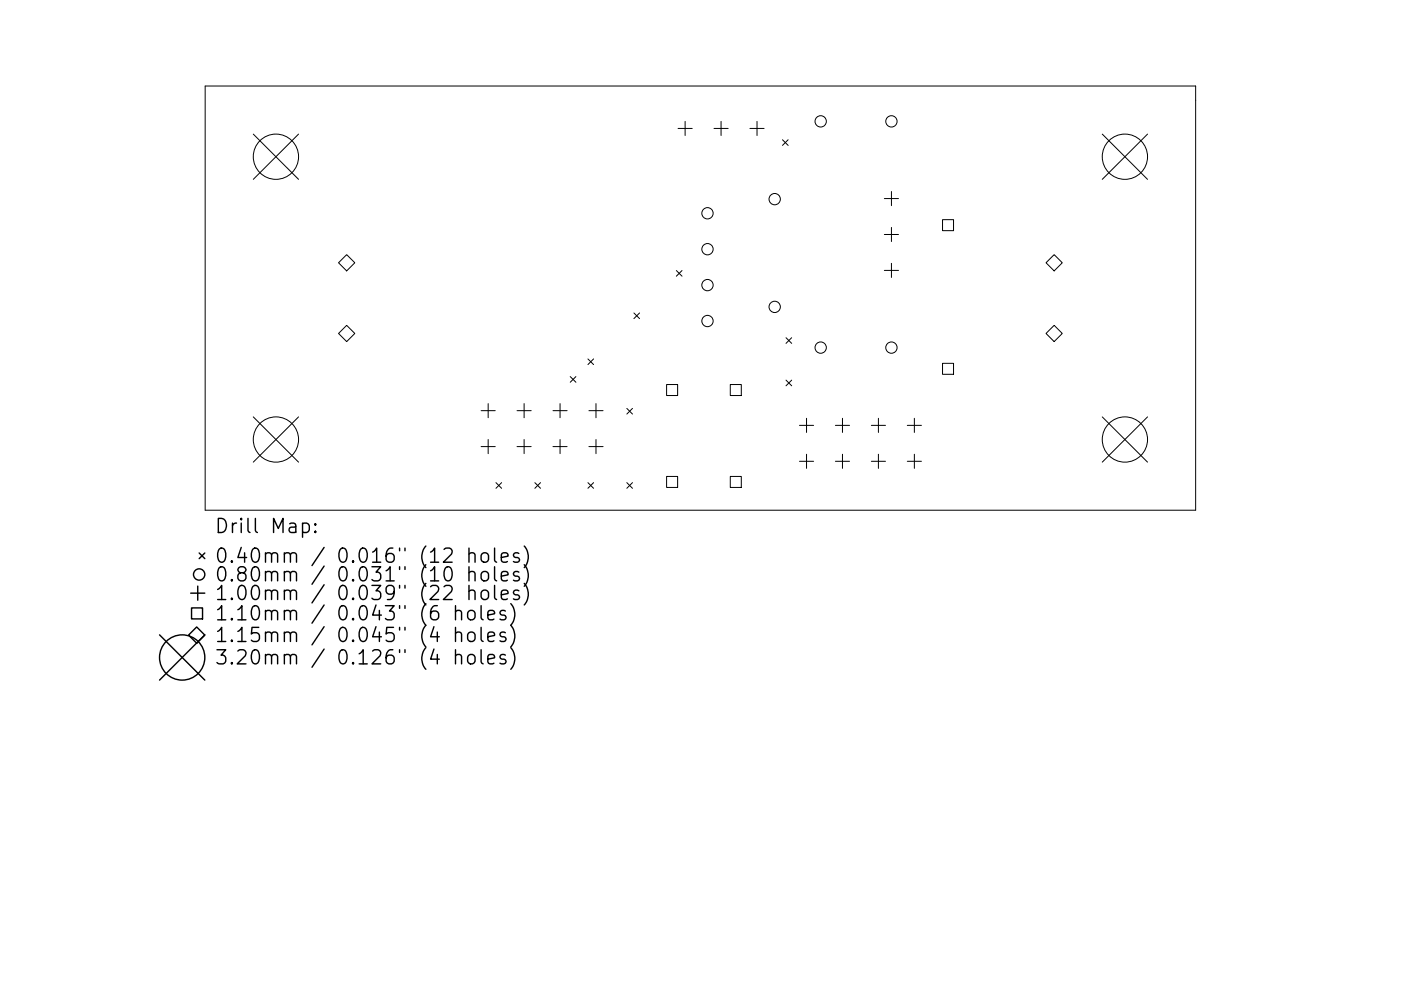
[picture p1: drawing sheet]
<svg xmlns="http://www.w3.org/2000/svg" width="297mm" height="210mm" viewBox="0 0 297 210" stroke-linecap="round" stroke-linejoin="round" font-family="sans-serif">
<defs><g id="words">
<g font-size="4.2">
<text x="45.4" y="113.1">Drill Map:</text>
<text x="45.4" y="119.4">0.40mm / 0.016&quot; (12 holes)</text>
<text x="45.4" y="123.4">0.80mm / 0.031&quot; (10 holes)</text>
<text x="45.4" y="127.3">1.00mm / 0.039&quot; (22 holes)</text>
<text x="45.4" y="131.6">1.10mm / 0.043&quot; (6 holes)</text>
<text x="45.4" y="136.2">1.15mm / 0.045&quot; (4 holes)</text>
<text x="45.4" y="141">3.20mm / 0.126&quot; (4 holes)</text>
</g>
</g></defs>
<g fill="none" stroke="#000" stroke-width=".21">
<path d="M43.5 18.3h210v90h-210zM53.7 28.5l9.6 9.6M63.3 28.5l-9.6 9.6M143.8 27.3h3M145.3 25.8v3M151.4 27.3h3M152.9 25.8v3M159 27.3h3M160.5 25.8v3M165.9 29.7l1.2 1.2M167.1 29.7l-1.2 1.2M233.7 28.5l9.6 9.6"/>
<path d="M243.3 28.5l-9.6 9.6M71.8 55.8l1.7-1.8 1.7 1.8-1.7 1.7zM143.4 57.4l1.2 1.2M144.6 57.4l-1.2 1.2M187.5 42.1h3M187.5 49.8h3M187.5 57.4h3M189 40.6v3M189 48.3v3M189 55.9v3M199.8 46.6h2.4v2.3h-2.4zM221.8 55.8l1.7-1.8 1.7 1.8-1.7 1.7z"/>
<path d="M73.5 69l1.7 1.8-1.7 1.7-1.7-1.7zM120.9 79.9l1.2 1.2M122.1 79.9l-1.2 1.2M124.7 76.2l1.2 1.2M125.9 76.2l-1.2 1.2M134.4 66.4l1.2 1.2M135.6 66.4l-1.2 1.2M166.7 71.7l1.2 1.2M167.9 71.7l-1.2 1.2M199.8 77.1h2.4v2.3h-2.4zM221.8 70.8l1.7-1.8 1.7 1.8-1.7 1.7zM53.7 88.5l9.6 9.6"/>
<path d="M63.3 88.5l-9.6 9.6M102 87.1h3M102 94.8h3M103.5 85.6v3M103.5 93.3v3M109.6 87.1h3M109.6 94.8h3M111.1 85.6v3M111.1 93.3v3M117.2 87.1h3M117.2 94.8h3M118.7 85.6v3"/>
<path d="M118.7 93.3v3M124.9 87.1h3M124.9 94.8h3M126.4 85.6v3M126.4 93.3v3M132.9 86.7l1.2 1.2M134.1 86.7l-1.2 1.2M141.3 81.6h2.4v2.3h-2.4zM154.8 81.6h2.4v2.3h-2.4zM166.7 80.7l1.2 1.2M167.9 80.7l-1.2 1.2M169.5 90.3h3"/>
<path d="M169.5 97.9h3M171 88.8v3M171 96.4v3M177.1 90.3h3M177.1 97.9h3M178.6 88.8v3M178.6 96.4v3M184.7 90.3h3M184.7 97.9h3M186.2 88.8v3M186.2 96.4v3M192.4 90.3h3"/>
<path d="M192.4 97.9h3M193.9 88.8v3M193.9 96.4v3M233.7 88.5l9.6 9.6M243.3 88.5l-9.6 9.6M105.2 102.4l1.2 1.2M106.4 102.4l-1.2 1.2M113.4 102.4l1.2 1.2M114.6 102.4l-1.2 1.2M124.7 102.4l1.2 1.2M125.9 102.4l-1.2 1.2M132.9 102.4l1.2 1.2"/>
<path d="M134.1 102.4l-1.2 1.2M141.3 101.1h2.4v2.3h-2.4zM154.8 101.1h2.4v2.3h-2.4z"/>
<circle cx="58.5" cy="33.3" r="4.8"/>
<circle cx="174" cy="25.8" r="1.2"/>
<circle cx="189" cy="25.8" r="1.2"/>
<circle cx="238.5" cy="33.3" r="4.8"/>
<circle cx="150" cy="45.3" r="1.2"/>
<circle cx="150" cy="52.9" r="1.2"/>
<circle cx="164.3" cy="42.3" r="1.2"/>
<circle cx="150" cy="68.1" r="1.2"/>
<circle cx="150" cy="60.5" r="1.2"/>
<circle cx="164.3" cy="65.1" r="1.2"/>
<circle cx="174" cy="73.8" r="1.2"/>
<circle cx="189" cy="73.8" r="1.2"/>
<circle cx="58.5" cy="93.3" r="4.8"/>
<circle cx="238.5" cy="93.3" r="4.8"/>
</g>
<g fill="none" stroke="#000" stroke-width=".3">
<path d="M42.2 117.3l1.2 1.2M43.4 117.3l-1.2 1.2M64.1 111.1l.9-.1 .6 .6v.8l-.3 .4-.3 .2-.9-.2M66.9 112.7l.1 .1-.1 .2-.2-.2 .2-.1v.3M66.9 111.1l.1 .2-.1 .1-.2-.1 .2-.2v.3M99.4 117.6a.75 .75 0 0 1 1.3 .1v1.6M99.4 116.3v3M102.3 117.4a.81 .81 0 0 1 1.3 .5v.8a.81 .81 0 0 1-.8 .6 .81 .81 0 0 1-.8-.6v-.8zM104.9 116.3v2.6l.4 .4M106.3 118.3l1.4-.3-.1-.6-.9-.1-.4 .4v1.2l.1 .2 .3 .2 .9-.2M110 117.4l-.7-.1-.4 .4 .1 .4 1 .3 .1 .3-.1 .4-.3 .2-.8-.2M111.1 115.9a3.4 3.4 0 0 1 0 4.5"/>
<path d="M111.1 119.8a3.4 3.4 0 0 1 0 4.6M33.8 134.7l9.6 9.6M40 134.7l1.7-1.7 1.7 1.7-1.7 1.8zM40.4 125.8h3M40.6 129h2.3v2.3h-2.3zM41.9 124.3v3M43.4 134.7l-9.6 9.6M96.6 129.8a.74 .74 0 0 1 1.3 .1v1.6M96.6 134.4a.74 .74 0 0 1 1.3 .1v1.6M96.6 139.1a.74 .74 0 0 1 1.3 .2v1.6M96.6 128.5v3M96.6 133.1v3"/>
<path d="M96.6 137.9v3M99.3 129.8a.81 .81 0 0 1 .8-.3 .81 .81 0 0 1 .6 .6v.8a.81 .81 0 0 1-.8 .6 .81 .81 0 0 1-.8-.6v-.8zM99.3 134.4a.81 .81 0 0 1 .8-.3 .81 .81 0 0 1 .6 .6v.8a.81 .81 0 0 1-.8 .6 .81 .81 0 0 1-.8-.6v-.8zM99.3 139.1a.81 .81 0 0 1 .8-.3 .81 .81 0 0 1 .6 .6v.9a.81 .81 0 0 1-.8 .6 .81 .81 0 0 1-.8-.6v-.9zM99.4 121.5a.75 .75 0 0 1 1.3 .2v1.5M99.4 125.5a.75 .75 0 0 1 1.3 .1v1.6M99.4 120.2v3M99.4 124.2v3M102 128.5v2.6l.4 .4M102 133.1v2.6l.4 .4M102 137.9v2.5l.4 .5M102.1 121.5a.81 .81 0 0 1 .9-.3 .81 .81 0 0 1 .6 .6v.9a.81 .81 0 0 1-.8 .6 .81 .81 0 0 1-.8-.6v-.9z"/>
<path d="M102.3 125.3a.81 .81 0 0 1 1.3 .5v.8a.81 .81 0 0 1-.8 .6 .81 .81 0 0 1-.8-.6v-.8zM103.4 130.5l1.5-.3-.2-.6-.8-.1-.5 .4v1.2l.2 .3 .3 .1 .8-.1M103.4 135.1l1.5-.3-.2-.6-.8-.1-.5 .4v1.2l.2 .3 .3 .1 .8-.1M103.4 139.9l1.5-.3-.2-.6-.8-.1-.5 .4v1.1l.2 .3 .3 .2 .8-.2M104.9 120.2v2.6l.4 .4M104.9 124.2v2.6l.4 .4M106.3 122.2l1.4-.2-.1-.6-.9-.2-.4 .5v1.1l.1 .3 .3 .1 .9-.1M106.3 126.2l1.4-.3-.1-.6-.9-.1-.4 .4v1.2l.1 .3 .3 .1 .9-.1M107.1 129.6l-.7-.1-.4 .4 .1 .5 1 .2 .2 .3-.2 .5-.2 .1-.9-.1M107.1 134.2l-.7-.1-.4 .4 .1 .5 1 .2 .2 .3-.2 .5-.2 .1-.9-.1M107.1 139l-.7-.1-.4 .4 .1 .4 1 .3 .2 .3-.2 .4-.2 .2-.9-.2M108.3 128.1a3.4 3.4 0 0 1 0 4.5 3.5 3.5 0 0 1 0 4.6"/>
<path d="M108.3 137.4a3.4 3.4 0 0 1 0 4.6M110 121.4l-.7-.2-.4 .5 .1 .4 1 .3 .1 .3-.1 .4-.3 .1-.8-.1M110 125.3l-.7-.1-.4 .4 .1 .5 1 .2 .1 .3-.1 .5-.3 .1-.8-.1M111.1 123.8a3.4 3.4 0 0 1 0 4.5"/>
<circle cx="38.6" cy="139.5" r="4.8"/>
<circle cx="42.2" cy="121.9" r="1.2"/>
</g>
<use href="#words"/>
</svg>
